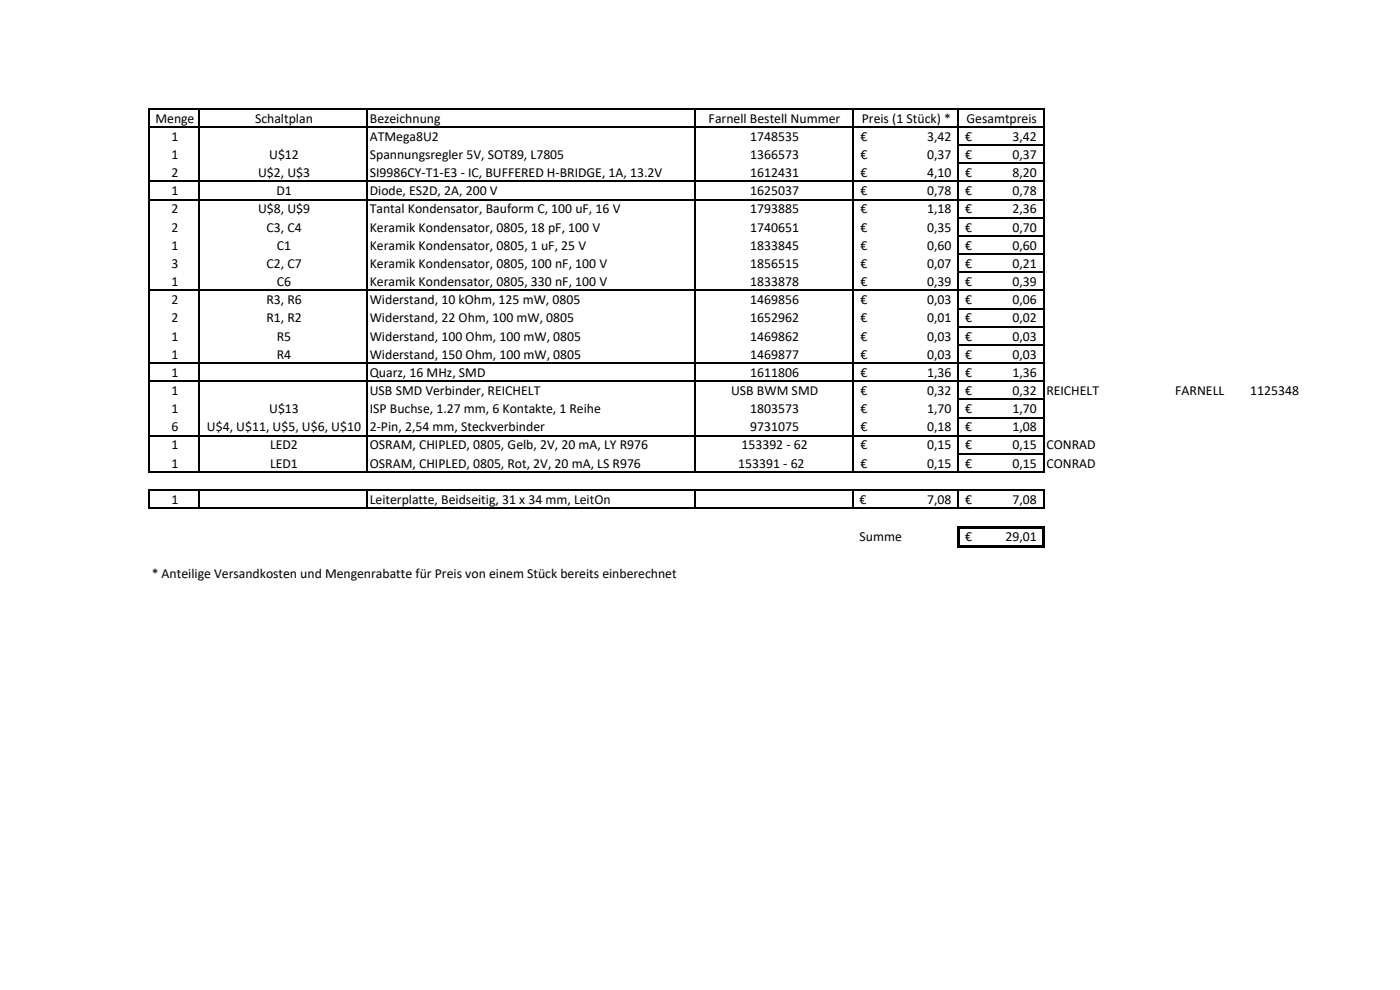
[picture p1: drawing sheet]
<svg xmlns="http://www.w3.org/2000/svg" width="297mm" height="210mm" viewBox="0 0 297 210" stroke-linecap="round" stroke-linejoin="round" font-family="sans-serif">
<defs><g id="words">
<g font-size="2.9">
<text x="33" y="26">Menge</text>
<text x="36.4" y="29.9">1</text>
<text x="54.1" y="26">Schaltplan</text>
<text x="78.5" y="26">Bezeichnung</text>
<text x="78.5" y="29.9">ATMega8U2</text>
<text x="150.3" y="26">Farnell Bestell Nummer</text>
<text x="159.2" y="29.9">1748535</text>
<text x="182.5" y="29.9">€</text>
<text x="182.8" y="26">Preis (1 Stück) *</text>
<text x="196.7" y="29.9">3,42</text>
<text x="204.7" y="29.9">€</text>
<text x="205" y="26">Gesamtpreis</text>
<text x="214.8" y="29.9">3,42</text>
<text x="36.4" y="33.7">1</text>
<text x="57.1" y="33.7">U$12</text>
<text x="78.5" y="33.7">Spannungsregler 5V, SOT89, L7805</text>
<text x="159.2" y="33.7">1366573</text>
<text x="182.5" y="33.7">€</text>
<text x="196.7" y="33.7">0,37</text>
<text x="204.7" y="33.7">€</text>
<text x="214.8" y="33.7">0,37</text>
<text x="36.4" y="37.6">2</text>
<text x="36.4" y="41.4">1</text>
<text x="54.7" y="37.6">U$2, U$3</text>
<text x="58.6" y="41.4">D1</text>
<text x="78.5" y="37.6">SI9986CY-T1-E3 - IC, BUFFERED H-BRIDGE, 1A, 13.2V</text>
<text x="78.5" y="41.4">Diode, ES2D, 2A, 200 V</text>
<text x="159.2" y="37.6">1612431</text>
<text x="159.2" y="41.4">1625037</text>
<text x="182.5" y="37.6">€</text>
<text x="182.5" y="41.4">€</text>
<text x="196.7" y="37.6">4,10</text>
<text x="196.7" y="41.4">0,78</text>
<text x="204.7" y="37.6">€</text>
<text x="204.7" y="41.4">€</text>
<text x="214.8" y="37.6">8,20</text>
<text x="214.8" y="41.4">0,78</text>
<text x="36.4" y="45.3">2</text>
<text x="54.7" y="45.3">U$8, U$9</text>
<text x="78.5" y="45.3">Tantal Kondensator, Bauform C, 100 uF, 16 V</text>
<text x="159.2" y="45.3">1793885</text>
<text x="182.5" y="45.3">€</text>
<text x="196.7" y="45.3">1,18</text>
<text x="204.7" y="45.3">€</text>
<text x="214.8" y="45.3">2,36</text>
<text x="36.4" y="49.1">2</text>
<text x="36.4" y="53">1</text>
<text x="56.5" y="49.1">C3, C4</text>
<text x="58.7" y="53">C1</text>
<text x="78.5" y="49.1">Keramik Kondensator, 0805, 18 pF, 100 V</text>
<text x="78.5" y="53">Keramik Kondensator, 0805, 1 uF, 25 V</text>
<text x="159.2" y="49.1">1740651</text>
<text x="159.2" y="53">1833845</text>
<text x="182.5" y="49.1">€</text>
<text x="182.5" y="53">€</text>
<text x="196.7" y="49.1">0,35</text>
<text x="196.7" y="53">0,60</text>
<text x="204.7" y="49.1">€</text>
<text x="204.7" y="53">€</text>
<text x="214.8" y="49.1">0,70</text>
<text x="214.8" y="53">0,60</text>
<text x="36.4" y="56.8">3</text>
<text x="56.5" y="56.8">C2, C7</text>
<text x="78.5" y="56.8">Keramik Kondensator, 0805, 100 nF, 100 V</text>
<text x="159.2" y="56.8">1856515</text>
<text x="182.5" y="56.8">€</text>
<text x="196.7" y="56.8">0,07</text>
<text x="204.7" y="56.8">€</text>
<text x="214.8" y="56.8">0,21</text>
<text x="36.4" y="60.7">1</text>
<text x="36.4" y="64.5">2</text>
<text x="56.5" y="64.5">R3, R6</text>
<text x="58.7" y="60.7">C6</text>
<text x="78.5" y="60.7">Keramik Kondensator, 0805, 330 nF, 100 V</text>
<text x="78.5" y="64.5">Widerstand, 10 kOhm, 125 mW, 0805</text>
<text x="159.2" y="60.7">1833878</text>
<text x="159.2" y="64.5">1469856</text>
<text x="182.5" y="60.7">€</text>
<text x="182.5" y="64.5">€</text>
<text x="196.7" y="60.7">0,39</text>
<text x="196.7" y="64.5">0,03</text>
<text x="204.7" y="60.7">€</text>
<text x="204.7" y="64.5">€</text>
<text x="214.8" y="60.7">0,39</text>
<text x="214.8" y="64.5">0,06</text>
<text x="36.4" y="68.4">2</text>
<text x="56.5" y="68.4">R1, R2</text>
<text x="78.5" y="68.4">Widerstand, 22 Ohm, 100 mW, 0805</text>
<text x="159.2" y="68.4">1652962</text>
<text x="182.5" y="68.4">€</text>
<text x="196.7" y="68.4">0,01</text>
<text x="204.7" y="68.4">€</text>
<text x="214.8" y="68.4">0,02</text>
<text x="36.4" y="72.2">1</text>
<text x="36.4" y="76.1">1</text>
<text x="58.7" y="72.2">R5</text>
<text x="58.7" y="76.1">R4</text>
<text x="78.5" y="72.2">Widerstand, 100 Ohm, 100 mW, 0805</text>
<text x="78.5" y="76.1">Widerstand, 150 Ohm, 100 mW, 0805</text>
<text x="159.2" y="72.2">1469862</text>
<text x="159.2" y="76.1">1469877</text>
<text x="182.5" y="72.2">€</text>
<text x="182.5" y="76.1">€</text>
<text x="196.7" y="72.2">0,03</text>
<text x="196.7" y="76.1">0,03</text>
<text x="204.7" y="72.2">€</text>
<text x="204.7" y="76.1">€</text>
<text x="214.8" y="72.2">0,03</text>
<text x="214.8" y="76.1">0,03</text>
<text x="36.4" y="79.9">1</text>
<text x="36.4" y="83.8">1</text>
<text x="78.5" y="79.9">Quarz, 16 MHz, SMD</text>
<text x="78.5" y="83.8">USB SMD Verbinder, REICHELT</text>
<text x="155.1" y="83.8">USB BWM SMD</text>
<text x="159.2" y="79.9">1611806</text>
<text x="182.5" y="79.9">€</text>
<text x="182.5" y="83.8">€</text>
<text x="196.7" y="79.9">1,36</text>
<text x="196.7" y="83.8">0,32</text>
<text x="204.7" y="79.9">€</text>
<text x="204.7" y="83.8">€</text>
<text x="214.8" y="79.9">1,36</text>
<text x="214.8" y="83.8">0,32</text>
<text x="222" y="83.8">REICHELT</text>
<text x="249.3" y="83.8">FARNELL</text>
<text x="265.2" y="83.8">1125348</text>
<text x="36.4" y="87.6">1</text>
<text x="57.1" y="87.6">U$13</text>
<text x="78.5" y="87.6">ISP Buchse, 1.27 mm, 6 Kontakte, 1 Reihe</text>
<text x="159.2" y="87.6">1803573</text>
<text x="182.5" y="87.6">€</text>
<text x="196.7" y="87.6">1,70</text>
<text x="204.7" y="87.6">€</text>
<text x="214.8" y="87.6">1,70</text>
<text x="36.4" y="91.5">6</text>
<text x="36.4" y="95.4">1</text>
<text x="43.9" y="91.5">U$4, U$11, U$5, U$6, U$10</text>
<text x="57.3" y="95.4">LED2</text>
<text x="78.5" y="91.5">2-Pin, 2,54 mm, Steckverbinder</text>
<text x="78.5" y="95.4">OSRAM, CHIPLED, 0805, Gelb, 2V, 20 mA, LY R976</text>
<text x="157.3" y="95.4">153392 - 62</text>
<text x="159.2" y="91.5">9731075</text>
<text x="182.5" y="91.5">€</text>
<text x="182.5" y="95.4">€</text>
<text x="196.7" y="91.5">0,18</text>
<text x="196.7" y="95.4">0,15</text>
<text x="204.7" y="91.5">€</text>
<text x="204.7" y="95.4">€</text>
<text x="214.8" y="91.5">1,08</text>
<text x="214.8" y="95.4">0,15</text>
<text x="222" y="95.4">CONRAD</text>
<text x="36.4" y="99.2">1</text>
<text x="57.3" y="99.2">LED1</text>
<text x="78.5" y="99.2">OSRAM, CHIPLED, 0805, Rot, 2V, 20 mA, LS R976</text>
<text x="156.6" y="99.2">153391 - 62</text>
<text x="182.5" y="99.2">€</text>
<text x="196.7" y="99.2">0,15</text>
<text x="204.7" y="99.2">€</text>
<text x="214.8" y="99.2">0,15</text>
<text x="222" y="99.2">CONRAD</text>
<text x="36.4" y="106.9">1</text>
<text x="78.5" y="106.9">Leiterplatte, Beidseitig, 31 x 34 mm, LeitOn</text>
<text x="182.4" y="106.9">€</text>
<text x="196.7" y="106.9">7,08</text>
<text x="204.7" y="106.9">€</text>
<text x="214.8" y="106.9">7,08</text>
<text x="182.4" y="114.7">Summe</text>
<text x="204.7" y="114.7">€</text>
<text x="213.3" y="114.7">29,01</text>
<text x="32.2" y="122.7">* Anteilige Versandkosten und Mengenrabatte für Preis von einem Stück bereits einberechnet</text>
</g>
</g></defs>
<g fill="none" stroke="#000" stroke-width=".25">
<path d="M31.6 23v77.3M31.8 23.1h189.8M31.8 26.9h189.8M31.8 38.5h189.8M42.3 23.2v77.1M77.9 23.2v77.1M147.4 23.2v77.1M180.9 23.2v77.1M203.3 23.2v77.1M203.4 30.8h18.2M203.4 34.6h18.2M221.4 23.2v77.1"/>
<path d="M31.8 42.3h189.8M203.4 46.2h18.2M203.4 50h18.2M203.4 53.9h18.2M203.4 57.7h18.2M31.8 61.6h189.8M31.8 77h189.8M203.4 65.5h18.2M203.4 69.3h18.2M203.4 73.2h18.2M31.8 80.9h189.8M31.8 92.4h189.8"/>
<path d="M203.4 84.7h18.2M203.4 88.6h18.2M203.4 96.3h18.2M31.6 103.9v4.1M31.8 100.1h189.8M31.8 104h189.8M31.8 107.8h189.8M42.3 104.1v3.9M77.9 104.1v3.9M147.4 104.1v3.9M180.9 104.1v3.9M203.3 104.1v3.9"/>
<path d="M221.4 104.1v3.9"/>
</g>
<g fill="#000">
<path d="M203.1 111.6h.5v4.5h-.5z" fill-rule="evenodd"/>
<path d="M203.6 111.6h18.1v.5h-18.1z" fill-rule="evenodd"/>
<path d="M203.6 115.6h18.1v.5h-18.1z" fill-rule="evenodd"/>
<path d="M221.2 112.1h.5v4h-.5z" fill-rule="evenodd"/>
</g>
<use href="#words"/>
</svg>
